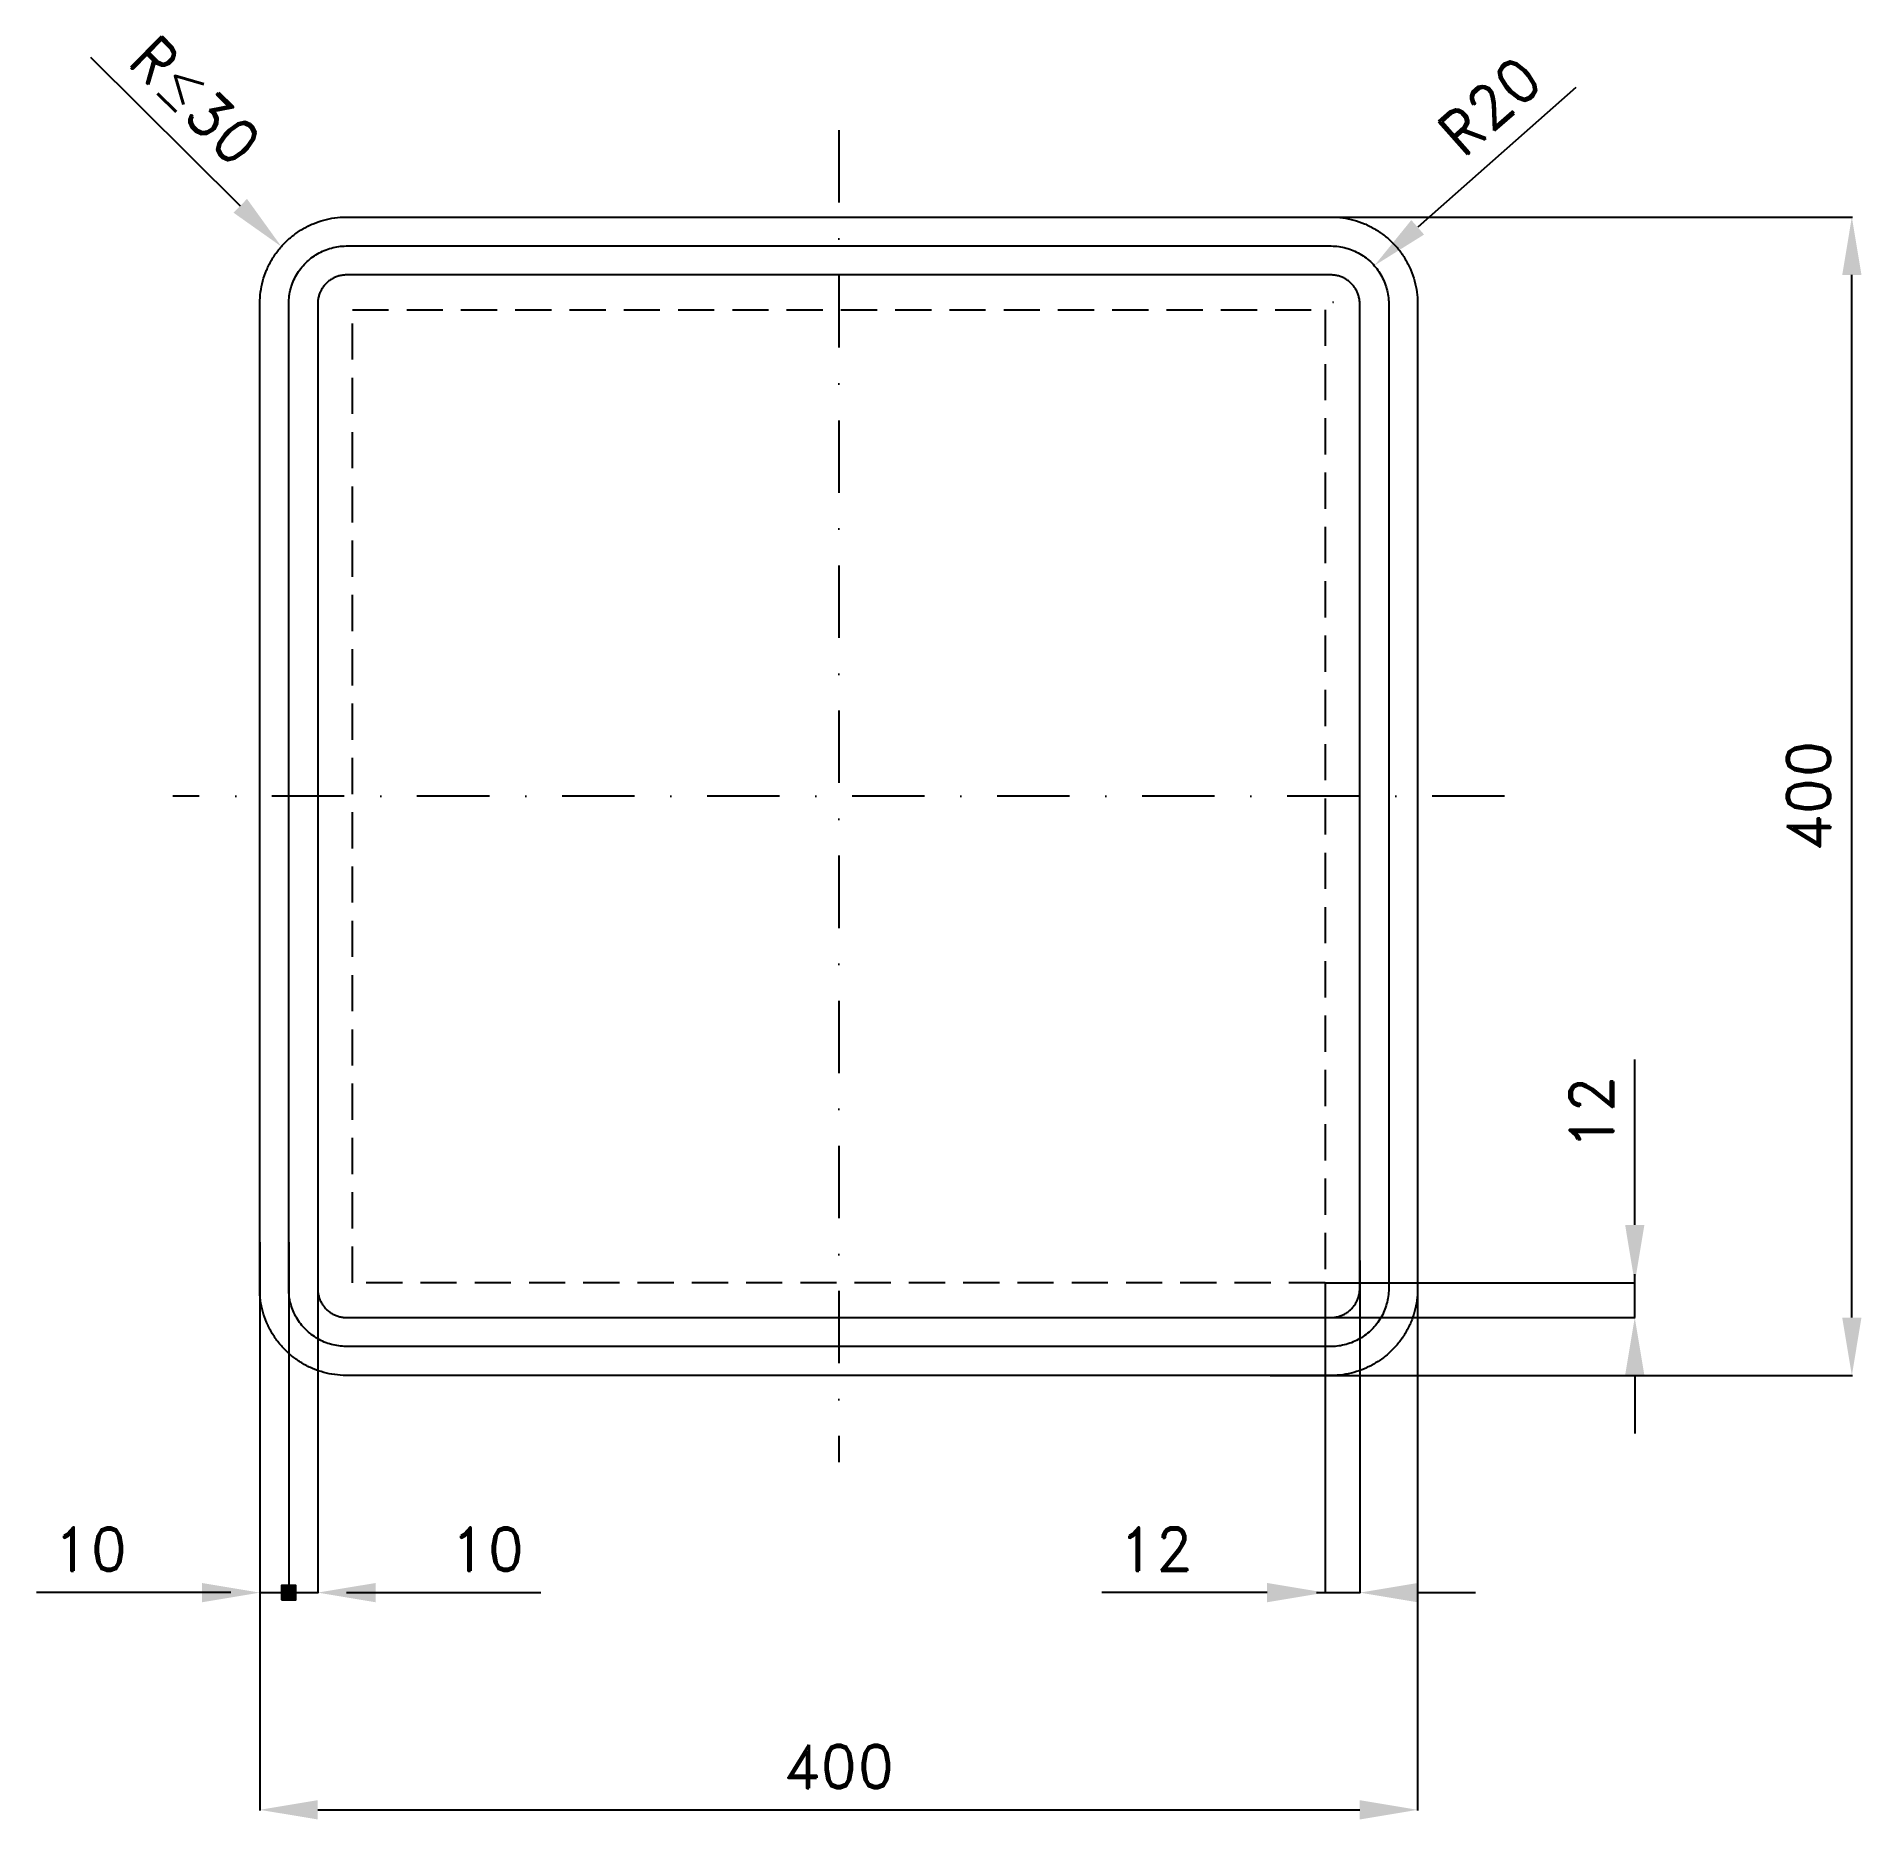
# Model space of a CAD drawing. Header units: millimetres. Extents: x -27 to 603, y -103 to 512.
import ezdxf

# ---------------------------------------------------------------- set-up
doc = ezdxf.new("R2010")
doc.units = ezdxf.units.MM
doc.header["$LTSCALE"] = 5
doc.linetypes.add('ČERCHOVANÁX2', pattern=[2, 1, -0.5, 0, -0.5])
doc.linetypes.add('ČÁRKOVANÁX2', pattern=[1.5, 1, -0.5])
doc.layers.add('Kóty', color=2, linetype='Continuous')
doc.layers.add('Značka', color=7, linetype='Continuous')
doc.styles.get("Standard").update_dxf_attribs({"font": 'romand.shx', "height": 15})
doc.dimstyles.get("Standard").update_dxf_attribs({"dimtxt": 15, "dimasz": 20, "dimexe": 0.18, "dimexo": 0.0625, "dimgap": 7.5, "dimtad": 1, "dimdec": 0, "dimzin": 0, "dimdsep": 46, "dimtxsty": 'Standard', "dimcen": 0.09, "dimadec": 0, "dimazin": 0, "dimtfac": 1, "dimtdec": 0, "dimtofl": 0, "dimtmove": 0, "dimatfit": 3, "dimfxl": 1, "dimtolj": 1, "dimtzin": 0, "dimarcsym": 0})

# ---------------------------------------------------------------- blocks, each defined once
blk = doc.blocks.new('*D0')
at = {"layer": 'Defpoints', "color": 0, "transparency": 16777216}
for p in [(430, 89.8), (418, 82), (418, -25)]:
    blk.add_point(p, dxfattribs=at)
at = {"layer": 'Kóty', "color": 0, "lineweight": -2, "transparency": 16777216}
for p, q in [((430, 89.74), (430, -25.18)), ((418, 81.94), (418, -25.18)), ((398, -25), (340.86, -25)), ((450, -25), (470, -25))]:
    blk.add_line(p, q, dxfattribs=at)
at = {"layer": 'Kóty', "color": 0, "transparency": 16777216}
for points in [[(398, -21.67), (398, -28.33), (418, -25)], [(450, -21.67), (450, -28.33), (430, -25)]]:
    blk.add_solid(points, dxfattribs=at)
at = {"layer": 'Kóty', "color": 0, "transparency": 16777216, "insert": (359.43, -10), "char_height": 15, "attachment_point": 5}
blk.add_mtext('\\A1;12', dxfattribs=at)
blk = doc.blocks.new('*D1')
at = {"layer": 'Defpoints', "color": 0, "transparency": 16777216}
for p in [(418, 82), (525, 82), (411.79, 70)]:
    blk.add_point(p, dxfattribs=at)
at = {"layer": 'Kóty', "color": 0, "lineweight": -2, "transparency": 16777216}
for p, q in [((525, 102), (525, 159.14)), ((418.06, 82), (525.18, 82)), ((411.85, 70), (525.18, 70)), ((525, 50), (525, 30))]:
    blk.add_line(p, q, dxfattribs=at)
at = {"layer": 'Kóty', "color": 0, "transparency": 16777216}
for points in [[(521.67, 102), (528.33, 102), (525, 82)], [(521.67, 50), (528.33, 50), (525, 70)]]:
    blk.add_solid(points, dxfattribs=at)
at = {"layer": 'Kóty', "color": 0, "transparency": 16777216, "insert": (510, 140.57), "char_height": 15, "attachment_point": 5, "rotation": 90}
blk.add_mtext('\\A1;12', dxfattribs=at)
blk = doc.blocks.new('*D2')
at = {"layer": 'Defpoints', "color": 0, "transparency": 16777216}
for p in [(399.02, 450), (600, 450), (399.02, 50)]:
    blk.add_point(p, dxfattribs=at)
at = {"layer": 'Kóty', "color": 0, "lineweight": -2, "transparency": 16777216}
for p, q in [((399.08, 450), (600.18, 450)), ((600, 70), (600, 430)), ((399.08, 50), (600.18, 50))]:
    blk.add_line(p, q, dxfattribs=at)
at = {"layer": 'Kóty', "color": 0, "transparency": 16777216}
for points in [[(596.67, 430), (603.33, 430), (600, 450)], [(596.67, 70), (603.33, 70), (600, 50)]]:
    blk.add_solid(points, dxfattribs=at)
at = {"layer": 'Kóty', "color": 0, "transparency": 16777216, "insert": (585, 250), "char_height": 15, "attachment_point": 5, "rotation": 90}
blk.add_mtext('\\A1;400', dxfattribs=at)
blk = doc.blocks.new('*D3')
at = {"layer": 'Defpoints', "color": 0, "transparency": 16777216}
for p in [(50, 95.98), (450, 95.98), (450, -100)]:
    blk.add_point(p, dxfattribs=at)
at = {"layer": 'Kóty', "color": 0, "lineweight": -2, "transparency": 16777216}
for p, q in [((50, 95.92), (50, -100.18)), ((450, 95.92), (450, -100.18)), ((70, -100), (430, -100))]:
    blk.add_line(p, q, dxfattribs=at)
at = {"layer": 'Kóty', "color": 0, "transparency": 16777216}
for points in [[(70, -96.67), (70, -103.33), (50, -100)], [(430, -96.67), (430, -103.33), (450, -100)]]:
    blk.add_solid(points, dxfattribs=at)
at = {"layer": 'Kóty', "color": 0, "transparency": 16777216, "insert": (250, -85), "char_height": 15, "attachment_point": 5}
blk.add_mtext('\\A1;400', dxfattribs=at)
blk = doc.blocks.new('*D4')
at = {"layer": 'Defpoints', "color": 0, "transparency": 16777216}
for p in [(435.03, 433.2), (420.83, 420.64)]:
    blk.add_point(p, dxfattribs=at)
at = {"layer": 'Kóty', "color": 0, "lineweight": -2, "transparency": 16777216}
for p, q in [((504.59, 494.72), (450.02, 446.45)), ((420.74, 420.64), (420.92, 420.64)), ((420.83, 420.55), (420.83, 420.73))]:
    blk.add_line(p, q, dxfattribs=at)
at = {"layer": 'Kóty', "color": 0, "transparency": 16777216}
blk.add_solid([(447.81, 448.95), (452.22, 443.95), (435.03, 433.2)], dxfattribs=at)
at = {"layer": 'Kóty', "color": 0, "transparency": 16777216, "insert": (474.86, 488.44), "char_height": 15, "attachment_point": 5, "rotation": 41.48936}
blk.add_mtext('\\A1;R20', dxfattribs=at)

msp = doc.modelspace()

# ---------------------------------------------------------------- hatches: boundary and pattern name
at = {"layer": 'Kóty'}
h = msp.add_hatch(color=256, dxfattribs=at)
h.dxf.hatch_style = 1
h.paths.add_polyline_path([(57.5, -27.5), (62.5, -27.5), (62.5, -22.5), (57.5, -22.5)])

# ---------------------------------------------------------------- linework, layer by layer
for p, q in [((-8.51, 505.16), (43.24, 453.88)), ((50, 95.98), (50, -25.18)), ((60, 95.98), (60, -25.18)), ((60, 95.92), (60, -25.18)), ((70, 95.92), (70, -25.18)), ((30, -25), (-27.14, -25)), ((40, -25), (20, -25)), ((80, -25), (100, -25)), ((90, -25), (147.14, -25))]:
    msp.add_line(p, q, dxfattribs=at)
for points in [[(525, 70), (525, 85)], [(50, -25), (70, -25)], [(415, -25), (430, -25)]]:
    msp.add_lwpolyline(points, dxfattribs=at)
msp.add_lwpolyline([(57.5, -27.5), (62.5, -27.5), (62.5, -22.5), (57.5, -22.5)], close=True, dxfattribs=at)
for points in [[(45.59, 456.25), (40.9, 451.51), (57.45, 439.8)], [(30, -21.67), (30, -28.33), (50, -25)], [(90, -21.67), (90, -28.33), (70, -25)]]:
    msp.add_solid(points, dxfattribs=at)
at = {"layer": 'Značka', "color": 6, "linetype": 'ČERCHOVANÁX2', "lineweight": 25, "ltscale": 5}
for p, q in [((250, 480), (250, 20)), ((480, 250), (20, 250))]:
    msp.add_line(p, q, dxfattribs=at)
at = {"layer": 'Značka', "color": 5}
for points in [[(80, 50), (79.88, 50), (79.76, 50, -0.03218), (75.89, 50.27, -0.035443), (72.08, 51.06, -0.036267), (68.4, 52.31, -0.034421), (64.93, 54.06, -0.033721), (61.7, 56.21, -0.034085), (58.79, 58.79, -0.034209), (56.21, 61.7, -0.034229), (54.06, 64.93, -0.034044), (52.32, 68.4, -0.033412), (51.06, 72.08, -0.034127), (50.26, 75.89, -0.036745), (50, 79.76), (50, 79.88), (50, 80), (50, 420), (50, 420.12), (50, 420.24, -0.03218), (50.27, 424.11, -0.035443), (51.06, 427.92, -0.036267), (52.31, 431.6, -0.034421), (54.06, 435.07, -0.033721), (56.21, 438.3, -0.034085), (58.79, 441.21, -0.034209), (61.7, 443.79, -0.034229), (64.93, 445.94, -0.034044), (68.4, 447.68, -0.033412), (72.08, 448.94, -0.034127), (75.89, 449.74, -0.036745), (79.76, 450), (79.88, 450), (80, 450), (420, 450), (420.12, 450), (420.24, 450, -0.03218), (424.11, 449.73, -0.035443), (427.92, 448.94, -0.036267), (431.6, 447.69, -0.034421), (435.07, 445.94, -0.033721), (438.3, 443.79, -0.034085), (441.21, 441.21, -0.034209), (443.79, 438.3, -0.034229), (445.94, 435.07, -0.034044), (447.68, 431.6, -0.033412), (448.94, 427.92, -0.034127), (449.74, 424.11, -0.036745), (450, 420.24), (450, 420.12), (450, 420), (450, 80), (450, 79.88), (450, 79.76, -0.03218), (449.73, 75.89, -0.035443), (448.94, 72.08, -0.036267), (447.69, 68.4, -0.034421), (445.94, 64.93, -0.033721), (443.79, 61.7, -0.034085), (441.21, 58.79, -0.034209), (438.3, 56.21, -0.034229), (435.07, 54.06, -0.034044), (431.6, 52.32, -0.033412), (427.92, 51.06, -0.034127), (424.11, 50.26, -0.036745), (420.24, 50), (420.12, 50), (420, 50), (80, 50)], [(80, 60), (79.92, 60), (79.84, 60, -0.03218), (77.26, 60.18, -0.035443), (74.72, 60.71, -0.036267), (72.27, 61.54, -0.034421), (69.95, 62.71, -0.033721), (67.8, 64.14, -0.034085), (65.86, 65.86, -0.034209), (64.14, 67.8, -0.034229), (62.71, 69.95, -0.034044), (61.55, 72.27, -0.033412), (60.71, 74.72, -0.034127), (60.17, 77.26, -0.036745), (60, 79.84), (60, 79.92), (60, 80), (60, 420), (60, 420.08), (60, 420.16, -0.03218), (60.18, 422.74, -0.035443), (60.71, 425.28, -0.036267), (61.54, 427.73, -0.034421), (62.71, 430.05, -0.033721), (64.14, 432.2, -0.034085), (65.86, 434.14, -0.034209), (67.8, 435.86, -0.034229), (69.95, 437.29, -0.034044), (72.27, 438.45, -0.033412), (74.72, 439.29, -0.034127), (77.26, 439.83, -0.036745), (79.84, 440), (79.92, 440), (80, 440), (420, 440), (420.08, 440), (420.16, 440, -0.03218), (422.74, 439.82, -0.035443), (425.28, 439.29, -0.036267), (427.73, 438.46, -0.034421), (430.05, 437.29, -0.033721), (432.2, 435.86, -0.034085), (434.14, 434.14, -0.034209), (435.86, 432.2, -0.034229), (437.29, 430.05, -0.034044), (438.45, 427.73, -0.033412), (439.29, 425.28, -0.034127), (439.83, 422.74, -0.036745), (440, 420.16), (440, 420.08), (440, 420), (440, 80), (440, 79.92), (440, 79.84, -0.03218), (439.82, 77.26, -0.035443), (439.29, 74.72, -0.036267), (438.46, 72.27, -0.034421), (437.29, 69.95, -0.033721), (435.86, 67.8, -0.034085), (434.14, 65.86, -0.034209), (432.2, 64.14, -0.034229), (430.05, 62.71, -0.034044), (427.73, 61.55, -0.033412), (425.28, 60.71, -0.034127), (422.74, 60.17, -0.036745), (420.16, 60), (420.08, 60), (420, 60), (80, 60)], [(80, 70), (420, 70), (420.04, 70), (420.08, 70, 0.03218), (421.37, 70.09, 0.035443), (422.64, 70.35, 0.036267), (423.87, 70.77, 0.034421), (425.02, 71.35, 0.033721), (426.1, 72.07, 0.034085), (427.07, 72.93, 0.034209), (427.93, 73.9, 0.034229), (428.65, 74.98, 0.034044), (429.23, 76.13, 0.033412), (429.65, 77.36, 0.034127), (429.91, 78.63, 0.036745), (430, 79.92), (430, 79.96), (430, 80), (430, 420), (430, 420.04), (430, 420.08, 0.03218), (429.91, 421.37, 0.035443), (429.65, 422.64, 0.036267), (429.23, 423.87, 0.034421), (428.65, 425.02, 0.033721), (427.93, 426.1, 0.034085), (427.07, 427.07, 0.034209), (426.1, 427.93, 0.034229), (425.02, 428.65, 0.034044), (423.87, 429.23, 0.033412), (422.64, 429.65, 0.034127), (421.37, 429.91, 0.036745), (420.08, 430), (420.04, 430), (420, 430), (80, 430), (79.96, 430), (79.92, 430, 0.03218), (78.63, 429.91, 0.035443), (77.36, 429.65, 0.036267), (76.13, 429.23, 0.034421), (74.98, 428.65, 0.033721), (73.9, 427.93, 0.034085), (72.93, 427.07, 0.034209), (72.07, 426.1, 0.034229), (71.35, 425.02, 0.034044), (70.77, 423.87, 0.033412), (70.35, 422.64, 0.034127), (70.09, 421.37, 0.036745), (70, 420.08), (70, 420.04), (70, 420), (70, 80), (70, 79.96), (70, 79.92, 0.03218), (70.09, 78.63, 0.035443), (70.35, 77.36, 0.036267), (70.77, 76.13, 0.034421), (71.35, 74.98, 0.033721), (72.07, 73.9, 0.034085), (72.93, 72.93, 0.034209), (73.9, 72.07, 0.034229), (74.98, 71.35, 0.034044), (76.13, 70.77, 0.033412), (77.36, 70.35, 0.034127), (78.63, 70.09, 0.036745), (79.92, 70), (79.96, 70), (80, 70)]]:
    msp.add_lwpolyline(points, format="xyb", dxfattribs=at)
at = {"layer": 'Značka', "color": 6, "linetype": 'ČÁRKOVANÁX2', "ltscale": 2.5}
msp.add_lwpolyline([(82, 82), (82, 418), (418, 418), (418, 82)], close=True, dxfattribs=at)

# ---------------------------------------------------------------- texts
at = {"layer": 'Kóty', "insert": (27.73, 490.26), "char_height": 15, "attachment_point": 5, "rotation": 315.26232}
msp.add_mtext('\\A1;R{\\A0;≤}30', dxfattribs=at)
at = {"layer": 'Kóty', "char_height": 15, "attachment_point": 5}
for insert in [(-8.57, -10), (128.57, -10)]:
    msp.add_mtext('\\A1;10', dxfattribs=dict(at, insert=insert))

# ---------------------------------------------------------------- dimensions: what is measured, and where the dimension line sits
at = {"layer": 'Kóty'}
dim = msp.add_radius_dim(center=(420.83, 420.64), mpoint=(435.03, 433.2), text='R20', dimstyle='Standard', dxfattribs=at)
dim.commit()
dim.dimension.update_dxf_attribs({"geometry": '*D4', "text_midpoint": (474.86, 488.44)})
for base, p1, p2, picture, middle in [((600, 450), (399.02, 50), (399.02, 450), '*D2', (585, 250)), ((525, 82), (411.79, 70), (418, 82), '*D1', (510, 140.57))]:
    dim = msp.add_linear_dim(base=base, p1=p1, p2=p2, angle=90, dimstyle='Standard', dxfattribs=at)
    dim.commit()
    dim.dimension.update_dxf_attribs({"geometry": picture, "text_midpoint": middle})
for base, p1, p2, picture, middle in [((450, -100), (50, 95.98), (450, 95.98), '*D3', (250, -85)), ((418, -25), (430, 89.8), (418, 82), '*D0', (359.43, -10))]:
    dim = msp.add_linear_dim(base=base, p1=p1, p2=p2, dimstyle='Standard', dxfattribs=at)
    dim.commit()
    dim.dimension.update_dxf_attribs({"geometry": picture, "text_midpoint": middle})

doc.saveas('drawing.dxf')
